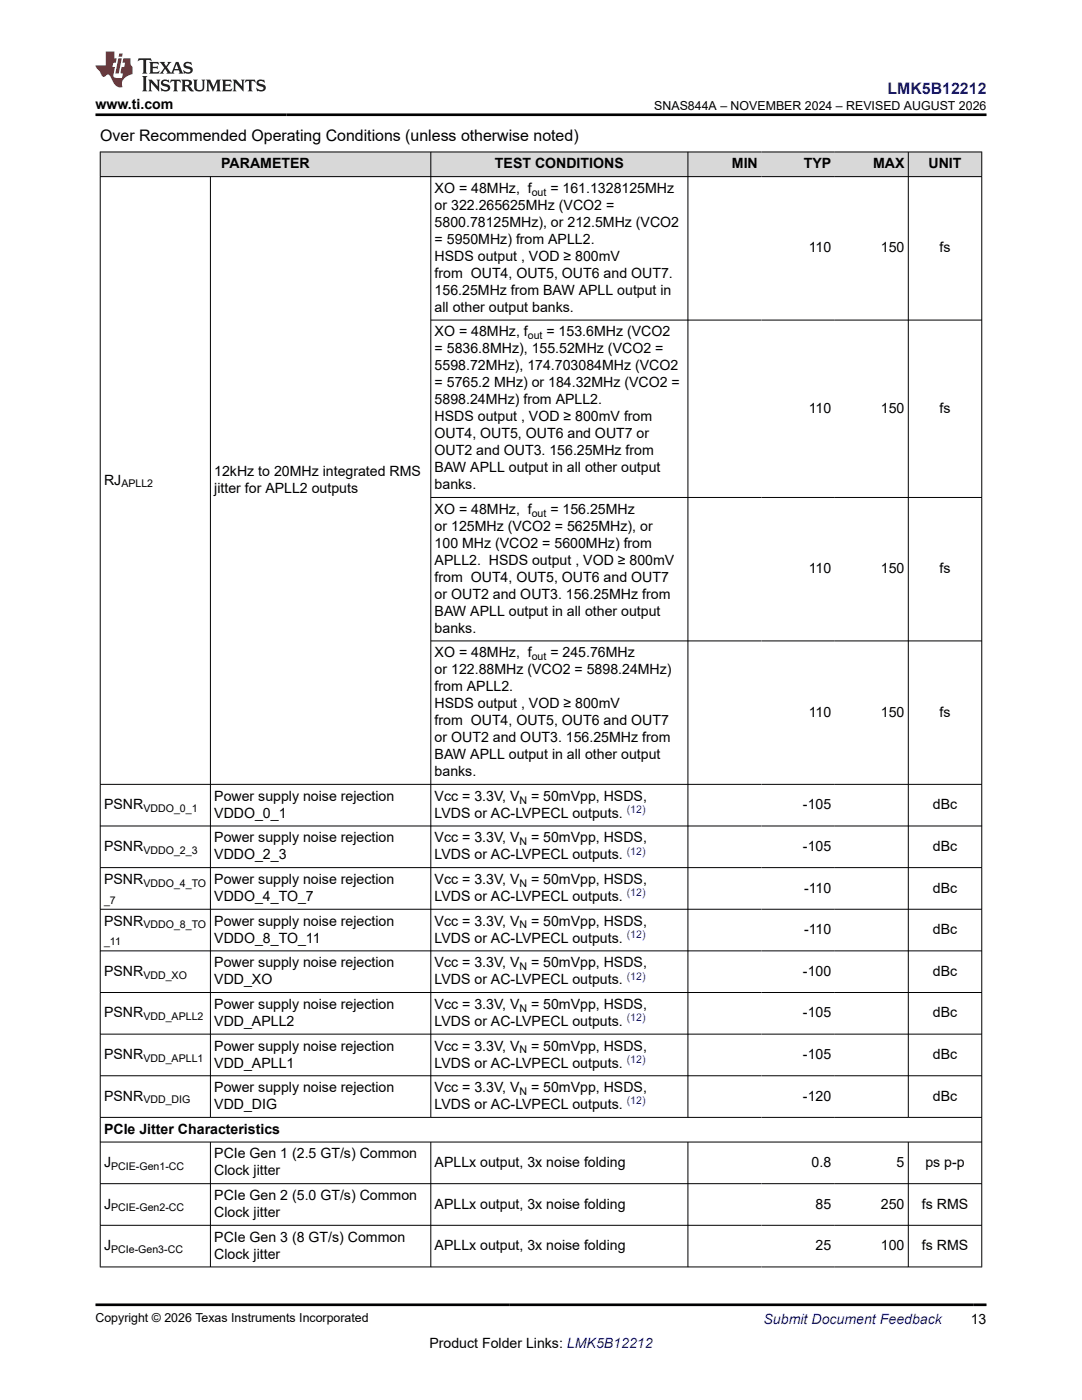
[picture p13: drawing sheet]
<svg xmlns="http://www.w3.org/2000/svg" width="216mm" height="279mm" viewBox="0 0 216 279" stroke-linecap="round" stroke-linejoin="round" font-family="sans-serif">
<defs><g id="words">
<text font-size="3.2" fill="#00f" x="177.1" y="18.7">LMK5B12212</text>
<text font-size="3.2" x="20" y="28.2">Over Recommended Operating Conditions (unless otherwise noted)</text>
<g font-size="2.8">
<text x="19.1" y="21.8">www.ti.com</text>
<text x="44.1" y="33.6">PARAMETER</text>
<text x="98.8" y="33.6">TEST CONDITIONS</text>
<text x="146" y="33.6">MIN</text>
<text x="160.4" y="33.6">TYP</text>
<text x="174.2" y="33.6">MAX</text>
<text x="185.3" y="33.6">UNIT</text>
<text x="86.7" y="41.9">or 322.265625MHz (VCO2 =</text>
<text x="86.7" y="38.5">XO = 48MHz, f</text>
<text x="109.8" y="38.5">= 161.1328125MHz</text>
<text x="86.7" y="45.3">5800.78125MHz), or 212.5MHz (VCO2</text>
<text x="86.7" y="48.7">= 5950MHz) from APLL2.</text>
<text x="86.7" y="52.1">HSDS output , VOD ≥ 800mV</text>
<text x="161.4" y="50.4">110</text>
<text x="175.8" y="50.4">150</text>
<text x="187.5" y="50.4">fs</text>
<text x="86.7" y="55.5">from OUT4, OUT5, OUT6 and OUT7.</text>
<text x="86.7" y="58.8">156.25MHz from BAW APLL output in</text>
<text x="86.7" y="62.2">all other output banks.</text>
<text x="86.7" y="70.5">= 5836.8MHz), 155.52MHz (VCO2 =</text>
<text x="86.7" y="67.2">XO = 48MHz, f</text>
<text x="109" y="67.2">= 153.6MHz (VCO2</text>
<text x="86.7" y="73.9">5598.72MHz), 174.703084MHz (VCO2</text>
<text x="86.7" y="77.3">= 5765.2 MHz) or 184.32MHz (VCO2 =</text>
<text x="86.7" y="80.7">5898.24MHz) from APLL2.</text>
<text x="161.4" y="82.4">110</text>
<text x="175.8" y="82.4">150</text>
<text x="187.5" y="82.4">fs</text>
<text x="86.7" y="84.1">HSDS output , VOD ≥ 800mV from</text>
<text x="86.7" y="87.5">OUT4, OUT5, OUT6 and OUT7 or</text>
<text x="42.8" y="95">12kHz to 20MHz integrated RMS</text>
<text x="86.7" y="90.9">OUT2 and OUT3. 156.25MHz from</text>
<text x="86.7" y="94.2">BAW APLL output in all other output</text>
<text x="20.8" y="96.7">RJ</text>
<text x="42.8" y="98.4">jitter for APLL2 outputs</text>
<text x="86.7" y="97.6">banks.</text>
<text x="86.7" y="105.9">or 125MHz (VCO2 = 5625MHz), or</text>
<text x="86.7" y="102.6">XO = 48MHz, f</text>
<text x="109.8" y="102.6">= 156.25MHz</text>
<text x="86.7" y="109.3">100 MHz (VCO2 = 5600MHz) from</text>
<text x="86.7" y="112.7">APLL2. HSDS output , VOD ≥ 800mV</text>
<text x="86.7" y="116.1">from OUT4, OUT5, OUT6 and OUT7</text>
<text x="86.7" y="119.5">or OUT2 and OUT3. 156.25MHz from</text>
<text x="161.4" y="114.4">110</text>
<text x="175.8" y="114.4">150</text>
<text x="187.5" y="114.4">fs</text>
<text x="86.7" y="122.9">BAW APLL output in all other output</text>
<text x="86.7" y="126.3">banks.</text>
<text x="86.7" y="131.2">XO = 48MHz, f</text>
<text x="109.8" y="131.2">= 245.76MHz</text>
<text x="86.7" y="134.6">or 122.88MHz (VCO2 = 5898.24MHz)</text>
<text x="86.7" y="138">from APLL2.</text>
<text x="86.7" y="141.3">HSDS output , VOD ≥ 800mV</text>
<text x="161.4" y="143">110</text>
<text x="175.8" y="143">150</text>
<text x="187.5" y="143">fs</text>
<text x="86.7" y="144.7">from OUT4, OUT5, OUT6 and OUT7</text>
<text x="86.7" y="148.1">or OUT2 and OUT3. 156.25MHz from</text>
<text x="86.7" y="151.5">BAW APLL output in all other output</text>
<text x="86.7" y="154.9">banks.</text>
<text x="20.8" y="161.5">PSNR</text>
<text x="42.8" y="159.8">Power supply noise rejection</text>
<text x="86.7" y="159.8">Vcc = 3.3V, V</text>
<text x="106" y="159.8">= 50mVpp, HSDS,</text>
<text x="160.2" y="161.5">-105</text>
<text x="186.1" y="161.5">dBc</text>
<text x="42.8" y="163.2">VDDO_0_1</text>
<text x="86.7" y="163.2">LVDS or AC-LVPECL outputs.</text>
<text x="20.8" y="169.8">PSNR</text>
<text x="42.8" y="168.1">Power supply noise rejection</text>
<text x="42.8" y="171.5">VDDO_2_3</text>
<text x="86.7" y="171.5">LVDS or AC-LVPECL outputs.</text>
<text x="86.7" y="168.1">Vcc = 3.3V, V</text>
<text x="106" y="168.1">= 50mVpp, HSDS,</text>
<text x="160.2" y="169.8">-105</text>
<text x="186.1" y="169.8">dBc</text>
<text x="20.8" y="176.4">PSNR</text>
<text x="42.8" y="176.4">Power supply noise rejection</text>
<text x="42.8" y="179.8">VDDO_4_TO_7</text>
<text x="86.7" y="179.8">LVDS or AC-LVPECL outputs.</text>
<text x="86.7" y="176.4">Vcc = 3.3V, V</text>
<text x="106" y="176.4">= 50mVpp, HSDS,</text>
<text x="160.4" y="178.1">-110</text>
<text x="186.1" y="178.1">dBc</text>
<text x="20.8" y="184.7">PSNR</text>
<text x="42.8" y="184.7">Power supply noise rejection</text>
<text x="86.7" y="184.7">Vcc = 3.3V, V</text>
<text x="106" y="184.7">= 50mVpp, HSDS,</text>
<text x="42.8" y="188.1">VDDO_8_TO_11</text>
<text x="86.7" y="188.1">LVDS or AC-LVPECL outputs.</text>
<text x="160.4" y="186.4">-110</text>
<text x="186.1" y="186.4">dBc</text>
<text x="20.8" y="194.7">PSNR</text>
<text x="42.8" y="193">Power supply noise rejection</text>
<text x="42.8" y="196.4">VDD_XO</text>
<text x="86.7" y="196.4">LVDS or AC-LVPECL outputs.</text>
<text x="86.7" y="193">Vcc = 3.3V, V</text>
<text x="106" y="193">= 50mVpp, HSDS,</text>
<text x="160.2" y="194.7">-100</text>
<text x="186.1" y="194.7">dBc</text>
<text x="20.8" y="203">PSNR</text>
<text x="42.8" y="201.3">Power supply noise rejection</text>
<text x="86.7" y="201.3">Vcc = 3.3V, V</text>
<text x="106" y="201.3">= 50mVpp, HSDS,</text>
<text x="160.2" y="203">-105</text>
<text x="186.1" y="203">dBc</text>
<text x="42.8" y="204.7">VDD_APLL2</text>
<text x="42.8" y="209.7">Power supply noise rejection</text>
<text x="86.7" y="204.7">LVDS or AC-LVPECL outputs.</text>
<text x="86.7" y="209.7">Vcc = 3.3V, V</text>
<text x="106" y="209.7">= 50mVpp, HSDS,</text>
<text x="20.8" y="211.4">PSNR</text>
<text x="42.8" y="213">VDD_APLL1</text>
<text x="86.7" y="213">LVDS or AC-LVPECL outputs.</text>
<text x="160.2" y="211.4">-105</text>
<text x="186.1" y="211.4">dBc</text>
<text x="20.8" y="219.7">PSNR</text>
<text x="42.8" y="218">Power supply noise rejection</text>
<text x="42.8" y="221.4">VDD_DIG</text>
<text x="86.7" y="221.4">LVDS or AC-LVPECL outputs.</text>
<text x="86.7" y="218">Vcc = 3.3V, V</text>
<text x="106" y="218">= 50mVpp, HSDS,</text>
<text x="160.2" y="219.7">-120</text>
<text x="186.1" y="219.7">dBc</text>
<text x="20.8" y="226.3">PCIe Jitter Characteristics</text>
<text x="20.8" y="232.9">J</text>
<text x="42.8" y="231.2">PCIe Gen 1 (2.5 GT/s) Common</text>
<text x="86.7" y="232.9">APLLx output, 3x noise folding</text>
<text x="162" y="232.9">0.8</text>
<text x="178.9" y="232.9">5</text>
<text x="184.6" y="232.9">ps p-p</text>
<text x="42.8" y="234.6">Clock jitter</text>
<text x="42.8" y="239.5">PCIe Gen 2 (5.0 GT/s) Common</text>
<text x="20.8" y="241.2">J</text>
<text x="42.8" y="242.9">Clock jitter</text>
<text x="86.7" y="241.2">APLLx output, 3x noise folding</text>
<text x="162.7" y="241.2">85</text>
<text x="175.8" y="241.2">250</text>
<text x="183.9" y="241.2">fs RMS</text>
<text x="20.8" y="249.5">J</text>
<text x="42.8" y="247.8">PCIe Gen 3 (8 GT/s) Common</text>
<text x="42.8" y="251.2">Clock jitter</text>
<text x="86.7" y="249.5">APLLx output, 3x noise folding</text>
<text x="162.7" y="249.5">25</text>
<text x="175.8" y="249.5">100</text>
<text x="183.9" y="249.5">fs RMS</text>
<text x="85.7" y="269">Product Folder Links: LMK5B12212</text>
<text x="193.7" y="264.2">13</text>
</g>
<text font-size="2.8" fill="#00f" x="152.4" y="264.2">Submit Document Feedback</text>
<g font-size="2.5">
<text x="130.6" y="21.9">SNAS844A – NOVEMBER 2024 – REVISED AUGUST 2026</text>
<text x="19.1" y="263.9">Copyright © 2026 Texas Instruments Incorporated</text>
</g>
<g font-size="2.1">
<text x="106.1" y="39.1">out</text>
<text x="105.3" y="67.7">out</text>
<text x="24.2" y="97.3">APLL2</text>
<text x="106.1" y="103.1">out</text>
<text x="106.1" y="131.7">out</text>
<text x="103.6" y="160.4">N</text>
<text x="28.6" y="162.1">VDDO_0_1</text>
<text x="28.6" y="170.4">VDDO_2_3</text>
<text x="103.6" y="168.7">N</text>
<text x="28.6" y="177">VDDO_4_TO</text>
<text x="103.6" y="177">N</text>
<text x="20.8" y="180.4">_7</text>
<text x="28.6" y="185.3">VDDO_8_TO</text>
<text x="103.6" y="185.3">N</text>
<text x="20.8" y="188.7">_11</text>
<text x="28.6" y="195.3">VDD_XO</text>
<text x="103.6" y="193.6">N</text>
<text x="28.6" y="203.6">VDD_APLL2</text>
<text x="103.6" y="201.9">N</text>
<text x="28.6" y="211.9">VDD_APLL1</text>
<text x="103.6" y="210.2">N</text>
<text x="28.6" y="220.2">VDD_DIG</text>
<text x="103.6" y="218.5">N</text>
<text x="22.2" y="233.5">PCIE-Gen1-CC</text>
<text x="22.2" y="241.8">PCIE-Gen2-CC</text>
<text x="22.2" y="250.1">PCIe-Gen3-CC</text>
</g>
<g font-size="2.1" fill="#00f">
<text x="125.1" y="162.3">(12)</text>
<text x="125.1" y="170.6">(12)</text>
<text x="125.1" y="178.9">(12)</text>
<text x="125.1" y="187.2">(12)</text>
<text x="125.1" y="195.5">(12)</text>
<text x="125.1" y="203.8">(12)</text>
<text x="125.1" y="212.1">(12)</text>
<text x="125.1" y="220.4">(12)</text>
</g>
</g></defs>
<g fill="#d8d8d8">
<path d="M20 30.3h175.9v5h-175.9z" fill-rule="evenodd"/>
<path d="M20.1 30.4h65.8v4.8h-65.8z" fill-rule="evenodd"/>
<path d="M86 30.4h51.2v4.8h-51.2z" fill-rule="evenodd"/>
<path d="M137.3 30.4h14.6v4.8h-14.6z" fill-rule="evenodd"/>
<path d="M151.9 30.4h14.7v4.8h-14.7z" fill-rule="evenodd"/>
<path d="M166.6 30.4h14.6v4.8h-14.6z" fill-rule="evenodd"/>
<path d="M181.3 30.4h14.5v4.8h-14.5z" fill-rule="evenodd"/>
</g>
<g fill="none" stroke="#000" stroke-width=".2">
<path d="M19.9 30.3h176.1M19.9 35.3h176.1M20 30.3v222.6M42 35.3v187.8M86 30.3v192.8M137.3 30.3v192.8M181.2 30.3v192.8M195.9 30.3v222.6M86 63.9h110M86 99.3h110M86 127.9h110M19.9 156.5h176.1"/>
<path d="M19.9 164.8h176.1M19.9 173.2h176.1M19.9 181.5h176.1M19.9 189.8h176.1M19.9 198.1h176.1M19.9 206.4h176.1M19.9 214.7h176.1M19.9 223h176.1M19.9 227.9h176.1M19.9 236.2h176.1M42 227.9v25M86 227.9v25"/>
<path d="M137.3 227.9v25M181.2 227.9v25M19.9 244.5h176.1M19.9 252.8h176.1"/>
</g>
<path d="M27.7 11.6l-.2 .6 .5-.2h.6v.1v2.2l-.2 .4h1l-.2-.4v-2.2v-.1h.5l.5 .2-.1-.6zM29.8 12.4l.2 .3v1.6l-.2 .4h1.9l.1-.6a1.08 1.08 0 0 1-1.3 .2v-.7h.6l.4 .2v-.7l-.4 .2h-.6v-.5l.2-.2a1 1 0 0 1 1 .3l-.1-.5zM31.8 12.4l1 1.1-1 1.2h.9l-.2-.2 .4-.8 .5 .8-.2 .2h1.6l-.2-.2 .1-.5h1l.1 .5-.1 .2h.9l-.2-.4-.8-1.9h-.5l-1 2.1-.8-1.1 .9-1h-.8l.2 .2-.5 .6-.3-.6 .1-.2zM35.2 12.8l.4 1h-.8zM36.8 12.5a.65 .65 0 0 0-.2 .7 .65 .65 0 0 0 .6 .5l.7 .1 .1 .3a.79 .79 0 0 1-.7 .4 .79 .79 0 0 1-.7-.5l.1 .7 .2-.1a.93 .93 0 0 0 1.1 0 .93 .93 0 0 0 .4-.9 1.46 1.46 0 0 0-1.2-.6l-.1-.3a1.09 1.09 0 0 1 1.2 .2l-.2-.6-.1 .1-.6-.2zM28.4 15.2l.2 .4v2.2l-.2 .4h1l-.2-.4v-2.2l.2-.4zM29.6 15.9l.2 .4v1.5l-.2 .4h.8l-.3-.4v-1.3l1.7 1.8v-2l.2-.4h-.8l.2 .2 .1 1.1-1.2-1.3zM32.3 16a.65 .65 0 0 0-.2 .8 .65 .65 0 0 0 .7 .4l.6 .2 .1 .2a.79 .79 0 0 1-.7 .4 .79 .79 0 0 1-.7-.5l.1 .7 .2-.1a.93 .93 0 0 0 1.1 .1 .93 .93 0 0 0 .4-1 1.46 1.46 0 0 0-1.2-.5l-.1-.4a1.09 1.09 0 0 1 1.2 .2l-.2-.6-.1 .1-.6-.1zM34.1 15.9l-.1 .6a.63 .63 0 0 1 .7-.3l.1 1.6-.3 .4h1l-.2-.4v-1.6a.66 .66 0 0 1 .8 .3l-.1-.6zM36.2 15.9l.2 .4v1.5l-.2 .4h.9l-.2-.2v-.7h.5l.1 .2a.79 .79 0 0 0 1.2 .6l-1-.9a.61 .61 0 0 0 .6-.6 .61 .61 0 0 0-.5-.7zM36.9 16.2h.2a.47 .47 0 0 1 .5 .1 .47 .47 0 0 1 .1 .5l-.2 .1-.6 .1zM38.5 15.9l.2 .2a2.27 2.27 0 0 0 .4 2 1.04 1.04 0 0 0 1.7-.7v-1.3l.2-.2h-.8l.2 .4v1.1a.6 .6 0 0 1-.6 .6 .6 .6 0 0 1-.6-.6v-1.1l.3-.4zM41.1 15.9l.2 .4v1.5l-.2 .4h.7l-.2-.4v-1.4l.9 1.9 .8-1.9v1.4l-.2 .4h1l-.3-.4v-1.5l.3-.4h-.8l-.7 1.5-.7-1.5zM44.3 15.9l.2 .4v1.5l-.2 .4h1.9l.1-.6a1.09 1.09 0 0 1-1.3 .2v-.7h.6l.4 .2v-.6l-.4 .2h-.6v-.6l.2-.1a1.01 1.01 0 0 1 1 .3l-.1-.6zM46.4 15.9l.3 .4v1.5l-.3 .4h.8l-.2-.4v-1.3l1.6 1.8v-2l.2-.4h-.7l.2 .2v1.1l-1.2-1.3zM49 15.9l-.1 .6a.63 .63 0 0 1 .8-.3v1.6l-.3 .4h1l-.2-.4v-1.6a.66 .66 0 0 1 .8 .3l-.1-.6zM51.4 16a.65 .65 0 0 0-.2 .8 .65 .65 0 0 0 .6 .4l.6 .2 .2 .2a.79 .79 0 0 1-.8 .4 .79 .79 0 0 1-.6-.5l.1 .7 .2-.1a.93 .93 0 0 0 1 .1 .93 .93 0 0 0 .5-1 1.46 1.46 0 0 0-1.3-.5l-.1-.4a1.09 1.09 0 0 1 1.3 .2l-.2-.6-.2 .1-.5-.1z" fill="#231f20"/>
<path d="M21.1 10.3v2.7h-2v.4l.9 1a.95 .95 0 0 0 .9 .9 .59 .59 0 0 1 .6-.4 .59 .59 0 0 1 .5 .3l.4 .8a1.59 1.59 0 0 0 2.1 1.4 1.61 1.61 0 0 1 1-2.3l1-.3-.1-1.5a1.59 1.59 0 0 1-.4-1.7h-1.4l-.2 .9h.5l-.1 .9h-.5l-.2 .9v.3l.4 .1-.2 .9h-.6a.73 .73 0 0 1-1.1-.7l.3-1.5h-.5l.2-.9h.5l.2-.9h-.5v-1.3zM23.6 11.6l-.6 3.1h.7l.6-3.1zM23.8 10.7l-.1 .6h.7l.1-.6z" fill="#ed1c24"/>
<path d="M19.1 22.9h177.8M19.1 260.4h177.8" fill="none" stroke="#000" stroke-width=".53"/>
<use href="#words"/>
</svg>
